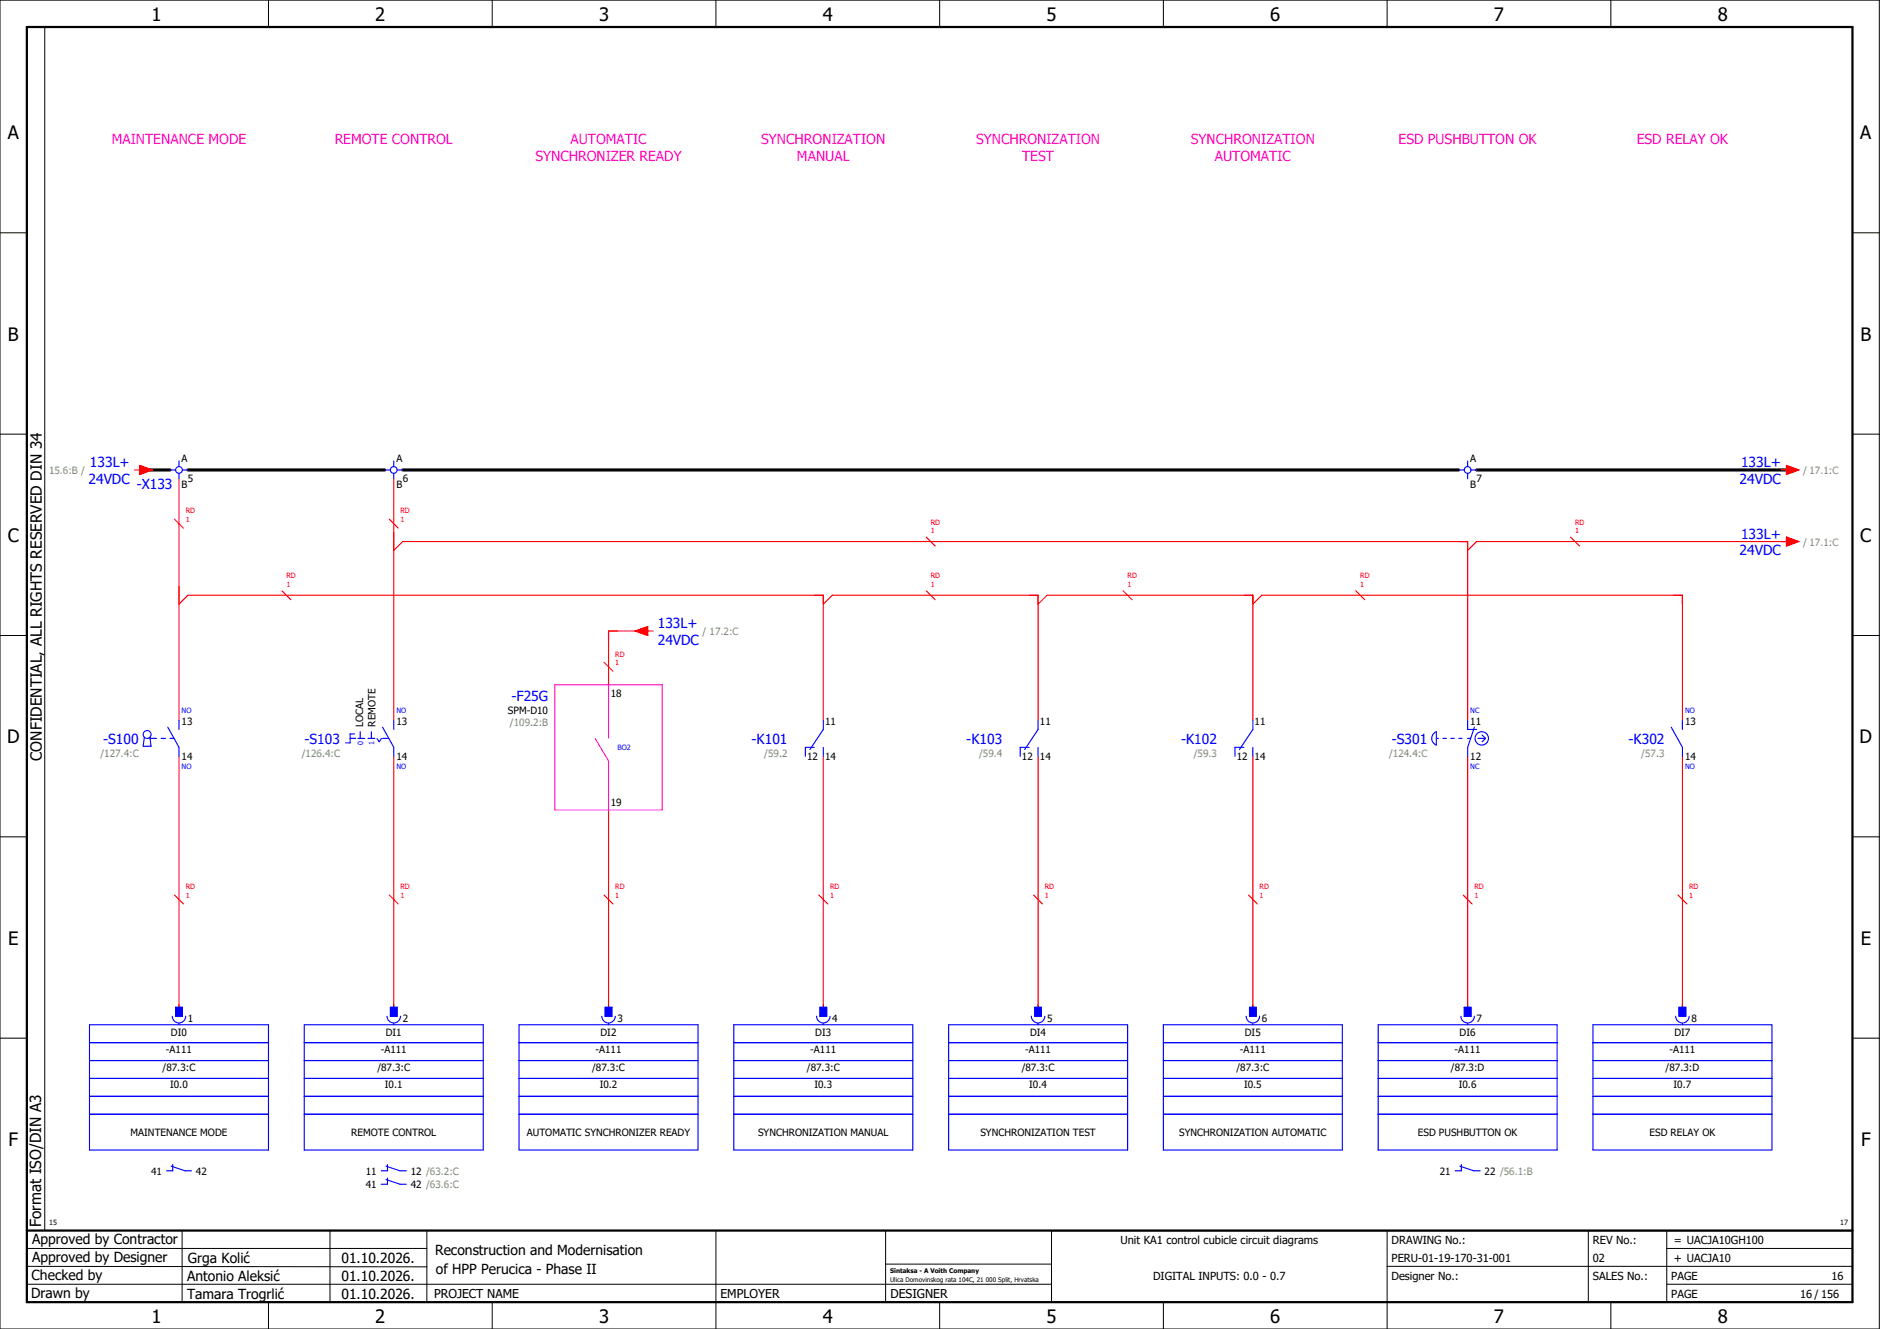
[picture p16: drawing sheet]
<svg xmlns="http://www.w3.org/2000/svg" width="420mm" height="297mm" viewBox="0 0 420 297" stroke-linecap="round" stroke-linejoin="round" font-family="sans-serif">
<defs><g id="words">
<g font-size="4.1">
<text x="33.9" y="4.7">1</text>
<text x="83.9" y="4.7">2</text>
<text x="133.9" y="4.7">3</text>
<text x="183.9" y="4.7">4</text>
<text x="233.9" y="4.7">5</text>
<text x="283.9" y="4.7">6</text>
<text x="333.9" y="4.7">7</text>
<text x="383.9" y="4.7">8</text>
<text x="1.8" y="31.2">A</text>
<text x="415.8" y="31.2">A</text>
<text x="1.8" y="76.2">B</text>
<text x="415.8" y="76.2">B</text>
<text x="1.8" y="121.2">C</text>
<text x="415.8" y="121.2">C</text>
<text x="1.6" y="166.2">D</text>
<text x="415.6" y="166.2">D</text>
<text x="1.8" y="211.2">E</text>
<text x="415.8" y="211.2">E</text>
<text x="1.9" y="256.2">F</text>
<text x="415.9" y="256.2">F</text>
<text x="33.9" y="295.7">1</text>
<text x="83.9" y="295.7">2</text>
<text x="133.9" y="295.7">3</text>
<text x="183.9" y="295.7">4</text>
<text x="233.9" y="295.7">5</text>
<text x="283.9" y="295.7">6</text>
<text x="333.9" y="295.7">7</text>
<text x="383.9" y="295.7">8</text>
</g>
<g font-size="3.4">
<text x="9.4" y="170" transform="rotate(-90 9.4 170)">CONFIDENTIAL, ALL RIGHTS RESERVED DIN 34</text>
<text x="9.2" y="274.3" transform="rotate(-90 9.2 274.3)">Format ISO/DIN A3</text>
</g>
<g font-size="3.1" fill="#f0f">
<text x="25" y="32.1">MAINTENANCE MODE</text>
<text x="74.8" y="32.1">REMOTE CONTROL</text>
<text x="119.6" y="35.9">SYNCHRONIZER READY</text>
<text x="127.5" y="32.1">AUTOMATIC</text>
<text x="170.1" y="32.1">SYNCHRONIZATION</text>
<text x="178.1" y="35.9">MANUAL</text>
<text x="218.1" y="32.1">SYNCHRONIZATION</text>
<text x="228.5" y="35.9">TEST</text>
<text x="266.1" y="32.1">SYNCHRONIZATION</text>
<text x="271.5" y="35.9">AUTOMATIC</text>
<text x="312.6" y="32.1">ESD PUSHBUTTON OK</text>
<text x="365.8" y="32.1">ESD RELAY OK</text>
</g>
<g font-size="3.1" fill="#00f">
<text x="20.1" y="104.4">133L+</text>
<text x="389.1" y="104.4">133L+</text>
<text x="19.8" y="108.1">24VDC</text>
<text x="30.5" y="109.3">-X133</text>
<text x="388.8" y="108.1">24VDC</text>
<text x="388.8" y="124.1">24VDC</text>
<text x="389.1" y="120.4">133L+</text>
<text x="147" y="140.4">133L+</text>
<text x="147" y="144.1">24VDC</text>
<text x="114.3" y="156.6">-F25G</text>
<text x="23.1" y="166.3">-S100</text>
<text x="68.1" y="166.3">-S103</text>
<text x="168" y="166.3">-K101</text>
<text x="216" y="166.3">-K103</text>
<text x="264" y="166.3">-K102</text>
<text x="311.1" y="166.3">-S301</text>
<text x="364" y="166.3">-K302</text>
</g>
<g font-size="3.1">
<text x="7.2" y="278.1">Approved by Contractor</text>
<text x="97.2" y="280.5">Reconstruction and Modernisation</text>
<text x="7.1" y="286.1">Checked by</text>
<text x="7.2" y="282.1">Approved by Designer</text>
<text x="41.8" y="286.2">Antonio Aleksić</text>
<text x="42" y="282.3">Grga Kolić</text>
<text x="76.3" y="282.3">01.10.2026.</text>
<text x="76.3" y="286.3">01.10.2026.</text>
<text x="97.4" y="284.8">of HPP Perucica - Phase II</text>
<text x="6.9" y="290">Drawn by</text>
<text x="41.8" y="290.3">Tamara Trogrlić</text>
<text x="76.3" y="290.3">01.10.2026.</text>
</g>
<g font-size="2.7">
<text x="97" y="290.1">PROJECT NAME</text>
<text x="161" y="290.1">EMPLOYER</text>
<text x="199" y="290.1">DESIGNER</text>
</g>
<g font-size="2.5">
<text x="250.4" y="278">Unit KA1 control cubicle circuit diagrams</text>
<text x="311" y="278">DRAWING No.:</text>
<text x="356" y="278">REV No.:</text>
<text x="374.1" y="278">= UACJA10GH100</text>
<text x="257.7" y="286">DIGITAL INPUTS: 0.0 - 0.7</text>
<text x="311" y="286">Designer No.:</text>
<text x="311" y="282">PERU-01-19-170-31-001</text>
<text x="356" y="286">SALES No.:</text>
<text x="356" y="282">02</text>
<text x="373.5" y="286">PAGE</text>
<text x="374.1" y="282.1">+ UACJA10</text>
<text x="409.3" y="286">16</text>
<text x="373.5" y="290">PAGE</text>
<text x="402.3" y="290">16 / 156</text>
</g>
<g font-size="2.2" fill="#7ca552">
<text x="11" y="105.9">15.6:B /</text>
<text x="403" y="105.9">/ 17.1:C</text>
<text x="403" y="121.9">/ 17.1:C</text>
<text x="157" y="141.9">/ 17.2:C</text>
<text x="114" y="162.2">/109.2:B</text>
<text x="22.5" y="169.2">/127.4:C</text>
<text x="67.5" y="169.2">/126.4:C</text>
<text x="170.8" y="169.2">/59.2</text>
<text x="218.8" y="169.2">/59.4</text>
<text x="266.8" y="169.2">/59.3</text>
<text x="310.5" y="169.2">/124.4:C</text>
<text x="366.8" y="169.2">/57.3</text>
</g>
<g font-size="2.2">
<text x="40.6" y="103.2">A</text>
<text x="42" y="107.7">5</text>
<text x="88.6" y="103.2">A</text>
<text x="90" y="107.7">6</text>
<text x="328.6" y="103.2">A</text>
<text x="330" y="107.7">7</text>
<text x="40.6" y="109.1">B</text>
<text x="88.6" y="109.1">B</text>
<text x="328.6" y="109.1">B</text>
<text x="136.5" y="155.8">18</text>
<text x="40.6" y="162">13</text>
<text x="88.6" y="162">13</text>
<text x="113.5" y="159.5">SPM-D10</text>
<text x="184.4" y="162">11</text>
<text x="232.4" y="162">11</text>
<text x="280.4" y="162">11</text>
<text x="328.6" y="162">11</text>
<text x="376.6" y="162">13</text>
<text x="81.2" y="162.4" transform="rotate(-90 81.2 162.4)">LOCAL</text>
<text x="83.9" y="162.4" transform="rotate(-90 83.9 162.4)">REMOTE</text>
<text x="40.6" y="169.9">14</text>
<text x="88.6" y="169.9">14</text>
<text x="180.4" y="169.9">12</text>
<text x="184.4" y="169.9">14</text>
<text x="228.4" y="169.9">12</text>
<text x="232.4" y="169.9">14</text>
<text x="276.4" y="169.9">12</text>
<text x="280.4" y="169.9">14</text>
<text x="328.6" y="169.9">12</text>
<text x="376.6" y="169.9">14</text>
<text x="136.5" y="180.1">19</text>
<text x="38.2" y="231.5">DI0</text>
<text x="42" y="228.4">1</text>
<text x="86.2" y="231.5">DI1</text>
<text x="90" y="228.4">2</text>
<text x="134.2" y="231.5">DI2</text>
<text x="138" y="228.4">3</text>
<text x="182.2" y="231.5">DI3</text>
<text x="186" y="228.4">4</text>
<text x="230.2" y="231.5">DI4</text>
<text x="234" y="228.4">5</text>
<text x="278.2" y="231.5">DI5</text>
<text x="282" y="228.4">6</text>
<text x="326.2" y="231.5">DI6</text>
<text x="330" y="228.4">7</text>
<text x="374.2" y="231.5">DI7</text>
<text x="378" y="228.4">8</text>
<text x="36.3" y="239.3">/87.3:C</text>
<text x="37.1" y="235.3">-A111</text>
<text x="84.3" y="239.3">/87.3:C</text>
<text x="85.1" y="235.3">-A111</text>
<text x="132.3" y="239.3">/87.3:C</text>
<text x="133.1" y="235.3">-A111</text>
<text x="180.3" y="239.3">/87.3:C</text>
<text x="181.1" y="235.3">-A111</text>
<text x="228.3" y="239.3">/87.3:C</text>
<text x="229.1" y="235.3">-A111</text>
<text x="276.3" y="239.3">/87.3:C</text>
<text x="277.1" y="235.3">-A111</text>
<text x="324.2" y="239.3">/87.3:D</text>
<text x="325.1" y="235.3">-A111</text>
<text x="372.3" y="239.3">/87.3:D</text>
<text x="373.1" y="235.3">-A111</text>
<text x="38" y="243.3">I0.0</text>
<text x="86" y="243.3">I0.1</text>
<text x="134" y="243.3">I0.2</text>
<text x="182" y="243.3">I0.3</text>
<text x="230" y="243.3">I0.4</text>
<text x="278" y="243.3">I0.5</text>
<text x="326" y="243.3">I0.6</text>
<text x="374" y="243.3">I0.7</text>
<text x="29.2" y="253.9">MAINTENANCE MODE</text>
<text x="78.5" y="253.9">REMOTE CONTROL</text>
<text x="117.8" y="253.9">AUTOMATIC SYNCHRONIZER READY</text>
<text x="169.4" y="253.9">SYNCHRONIZATION MANUAL</text>
<text x="219.1" y="253.9">SYNCHRONIZATION TEST</text>
<text x="263.5" y="253.9">SYNCHRONIZATION AUTOMATIC</text>
<text x="316.9" y="253.9">ESD PUSHBUTTON OK</text>
<text x="368.7" y="253.9">ESD RELAY OK</text>
<text x="33.8" y="262.6">41</text>
<text x="43.8" y="262.6">42</text>
<text x="81.8" y="262.6">11</text>
<text x="91.8" y="262.6">12 /63.2:C</text>
<text x="321.8" y="262.6">21</text>
<text x="331.8" y="262.6">22 /56.1:B</text>
<text x="81.8" y="265.6">41</text>
<text x="91.8" y="265.6">42 /63.6:C</text>
</g>
<g font-size="1.6" fill="#f00">
<text x="41.5" y="116.7">1</text>
<text x="41.5" y="114.8">RD</text>
<text x="89.5" y="116.7">1</text>
<text x="89.5" y="114.8">RD</text>
<text x="208" y="119.2">1</text>
<text x="208" y="117.3">RD</text>
<text x="352" y="119.2">1</text>
<text x="352" y="117.3">RD</text>
<text x="64" y="131.2">1</text>
<text x="64" y="129.3">RD</text>
<text x="208" y="131.2">1</text>
<text x="208" y="129.3">RD</text>
<text x="252" y="131.2">1</text>
<text x="252" y="129.3">RD</text>
<text x="304" y="131.2">1</text>
<text x="304" y="129.3">RD</text>
<text x="137.5" y="148.7">1</text>
<text x="137.5" y="146.8">RD</text>
<text x="41.5" y="200.7">1</text>
<text x="41.5" y="198.8">RD</text>
<text x="89.5" y="200.7">1</text>
<text x="89.5" y="198.8">RD</text>
<text x="137.5" y="200.7">1</text>
<text x="137.5" y="198.8">RD</text>
<text x="185.5" y="200.7">1</text>
<text x="185.5" y="198.8">RD</text>
<text x="233.5" y="200.7">1</text>
<text x="233.5" y="198.8">RD</text>
<text x="281.5" y="200.7">1</text>
<text x="281.5" y="198.8">RD</text>
<text x="329.5" y="200.7">1</text>
<text x="329.5" y="198.8">RD</text>
<text x="377.5" y="200.7">1</text>
<text x="377.5" y="198.8">RD</text>
</g>
<g font-size="1.6" fill="#00f">
<text x="40.6" y="159.4">NO</text>
<text x="88.6" y="159.4">NO</text>
<text x="328.6" y="159.4">NC</text>
<text x="376.6" y="159.4">NO</text>
<text x="81.1" y="166.4" transform="rotate(-90 81.1 166.4)">0</text>
<text x="83.6" y="166.4" transform="rotate(-90 83.6 166.4)">1</text>
<text x="138" y="167.7">BO2</text>
<text x="40.6" y="172">NO</text>
<text x="88.6" y="172">NO</text>
<text x="328.6" y="172">NC</text>
<text x="376.6" y="172">NO</text>
</g>
<g font-size="1.6">
<text x="11" y="273.7">15</text>
<text x="411.2" y="273.7">17</text>
</g>
<g font-size="1.4">
<text x="198.9" y="284.4">Sintaksa - A Voith Company</text>
<text x="198.9" y="286.4">Ulica Domovinskog rata 104C, 21 000 Split, Hrvatska</text>
</g>
</g></defs>
<g fill="none" stroke="#000" stroke-width=".22">
<path d="M0 0h420v297h-420zM10 6v269M60 0v6M110 0v6M160 0v6M210 0v6M260 0v6M310 0v6M360 0v6M0 52h6M414 52h6M0 97h6"/>
<path d="M414 97h6M0 142h6M414 142h6M414 176.3v87.4M0 187h6M414 187h6M0 232h6M414 232h6M6 279h89.4M40.7 275v16M73.7 274.9v16M95.4 275.1v16"/>
<path d="M160 275v22M197.9 275.1v16M310 275v22M355 275v16M372.5 279h41.5M372.5 275v16M414 275h-179v16M6 283l89.4 .1M6 287h229M60 291v6M110 291v6M197.9 282.5h37.1"/>
<path d="M210 291v6M260 291v6M310 283h104M360 291v6M372.5 287h41.5"/>
</g>
<path d="M6 6h408v285h-408zM6 275h408" fill="none" stroke="#000" stroke-width=".5"/>
<g fill="none" stroke="#f00" stroke-width=".25">
<path d="M30 105h1.3M31.3 104l2.7 1-2.7 1zM39 116l2 2M40 107v54M87 116l2 2M88 107v54M398 105h1.2M399.2 104l2.8 1-2.8 1zM40 135l2-2h142v28M63 132l2 2M88 123l2-2h238v40M184 135l2-2h46v28"/>
<path d="M207 132l2 2M207 120l2 2M232 135l2-2h46v28M251 132l2 2M280 135l2-2h94v28M303 132l2 2M351 120l2 2M399.2 120l2.8 1-2.8 1zM400 121h-70l-2 2M135 148l2 2M142 141l2.8-1v2zM144 141h-8v12"/>
<path d="M144.8 141h1.2M40 169v56M88 169v56M184 169v56M232 169v56M280 169v56M328 169v56M376 169v56M136 181v44M39 200l2 2M87 200l2 2M135 200l2 2"/>
<path d="M183 200l2 2M231 200l2 2M279 200l2 2M327 200l2 2M375 200l2 2"/>
</g>
<path d="M32 105h6M42 105h44M90 105h236M330 105h70" fill="none" stroke="#000" stroke-width=".7"/>
<g fill="none" stroke="#00f" stroke-width=".25">
<path d="M38 105h1.3M40 103v1.3M40 105.8v1.2M40.8 105h1.2M86 105h1.3M88 103v1.3M88 105.8v1.2M88.8 105h1.2M326 105h1.3M328 103v1.3M328 105.8v1.2M328.8 105h1.2"/>
<path d="M32.3 164.8l-.3 2h1.8l-.3-2M33.6 165h1.4M36 165h1M37.5 162.5l2.5 4.5v2M38 165h.9M40 161v2M78.2 165h1.3M79.3 164h-1.1v2h-1M80 165h1.5M80.5 163.5v1.5M82.3 165h1.5M83 163.5v1.5"/>
<path d="M84.3 165l.4 .8 .6-.8M85.5 165h1.4M85.5 162.5l2.5 4.5v2M88 161v2M182 167h-2v2M184 167v2M184 161v2l-3 4.5M230 167h-2v2M232 167v2M232 161v2l-3 4.5M278 167h-2v2M280 167v2"/>
<path d="M280 161v2l-3 4.5M320.3 164l.7-.5v3a1.61 1.61 0 0 1-.7-2.5zM321 165h.5M322.5 165h.7M324.3 165h.7M326 165h.8M328 165h.6M328 161v2h2M329.5 162.5l-1.5 4.5v2M330.3 165h1.7M331.2 164.3l.8 .7M332 165l-.8 .8"/>
<path d="M373.5 162.5l2.5 4.5v2M376 161v2M20 237h40M20 229h40v28h-40zM20 233h40M38.5 227.1a1.5 1.5 0 0 0 1.5 1.5 1.5 1.5 0 0 0 1.5-1.5M39.3 225.1h1.5v2h-1.5zM40 228.7v.3M68 237h40M68 233h40M68 229h40v28h-40zM86.5 227.1a1.5 1.5 0 0 0 1.5 1.5 1.5 1.5 0 0 0 1.5-1.5"/>
<path d="M87.3 225.1h1.5v2h-1.5zM88 228.7v.3M116 237h40M116 233h40M116 229h40v28h-40zM134.5 227.1a1.5 1.5 0 0 0 1.5 1.5 1.5 1.5 0 0 0 1.5-1.5M135.3 225.1h1.5v2h-1.5zM136 228.7v.3M164 237h40M164 233h40M164 229h40v28h-40zM182.5 227.1a1.5 1.5 0 0 0 1.5 1.5 1.5 1.5 0 0 0 1.5-1.5"/>
<path d="M183.3 225.1h1.5v2h-1.5zM184 228.7v.3M212 237h40M212 233h40M212 229h40v28h-40zM230.5 227.1a1.5 1.5 0 0 0 1.5 1.5 1.5 1.5 0 0 0 1.5-1.5M231.3 225.1h1.5v2h-1.5zM232 228.7v.3M260 237h40M260 233h40M260 229h40v28h-40zM278.5 227.1a1.5 1.5 0 0 0 1.5 1.5 1.5 1.5 0 0 0 1.5-1.5"/>
<path d="M279.3 225.1h1.5v2h-1.5zM280 228.7v.3M308 237h40M308 233h40M308 229h40v28h-40zM326.5 227.1a1.5 1.5 0 0 0 1.5 1.5 1.5 1.5 0 0 0 1.5-1.5M327.3 225.1h1.5v2h-1.5zM328 228.7v.3M356 237h40M356 233h40M356 229h40v28h-40zM374.5 227.1a1.5 1.5 0 0 0 1.5 1.5 1.5 1.5 0 0 0 1.5-1.5"/>
<path d="M375.2 225.1h1.5v2h-1.5zM376 228.7v.3M20 249h40M20 245h40M20 241h40M68 249h40M68 245h40M68 241h40M116 249h40M116 245h40M116 241h40M164 249h40"/>
<path d="M164 245h40M164 241h40M212 249h40M212 245h40M212 241h40M260 249h40M260 245h40M260 241h40M308 249h40M308 245h40M308 241h40M356 249h40"/>
<path d="M356 245h40M356 241h40M38.3 260.6l3.1 1.1h1.4M38.6 260.3v1.4h-1.4M86.3 260.6l3.1 1.1h1.4M86.3 263.6l3.1 1.1h1.4M86.6 260.3v1.4h-1.4M86.6 263.3v1.4h-1.4M326.3 260.6l3.1 1.1h1.4M326.6 260.3v1.4h-1.4"/>
<circle cx="40" cy="105" r=".75"/>
<circle cx="88" cy="105" r=".75"/>
<circle cx="328" cy="105" r=".75"/>
<circle cx="32.9" cy="164.2" r=".88"/>
<circle cx="331.2" cy="165" r="1.5"/>
</g>
<g fill="#00f" stroke="#00f" stroke-width=".22">
<path d="M39.3 225.1h1.5v2h-1.5z"/>
<path d="M87.3 225.1h1.5v2h-1.5z"/>
<path d="M135.3 225.1h1.5v2h-1.5z"/>
<path d="M183.3 225.1h1.5v2h-1.5z"/>
<path d="M231.3 225.1h1.5v2h-1.5z"/>
<path d="M279.3 225.1h1.5v2h-1.5z"/>
<path d="M327.3 225.1h1.5v2h-1.5z"/>
<path d="M375.2 225.1h1.5v2h-1.5z"/>
</g>
<path d="M124 153h24v28h-24zM136 153v12M133 165l3 5v11" fill="none" stroke="#f0f" stroke-width=".25"/>
<g fill="#f00" stroke="#f00" stroke-width=".22">
<path d="M31.3 104l2.7 1-2.7 1z"/>
<path d="M399.2 104l2.8 1-2.8 1z"/>
<path d="M399.2 120l2.8 1-2.8 1z"/>
<path d="M142 141l2.8-1v2z"/>
</g>
<use href="#words"/>
</svg>
